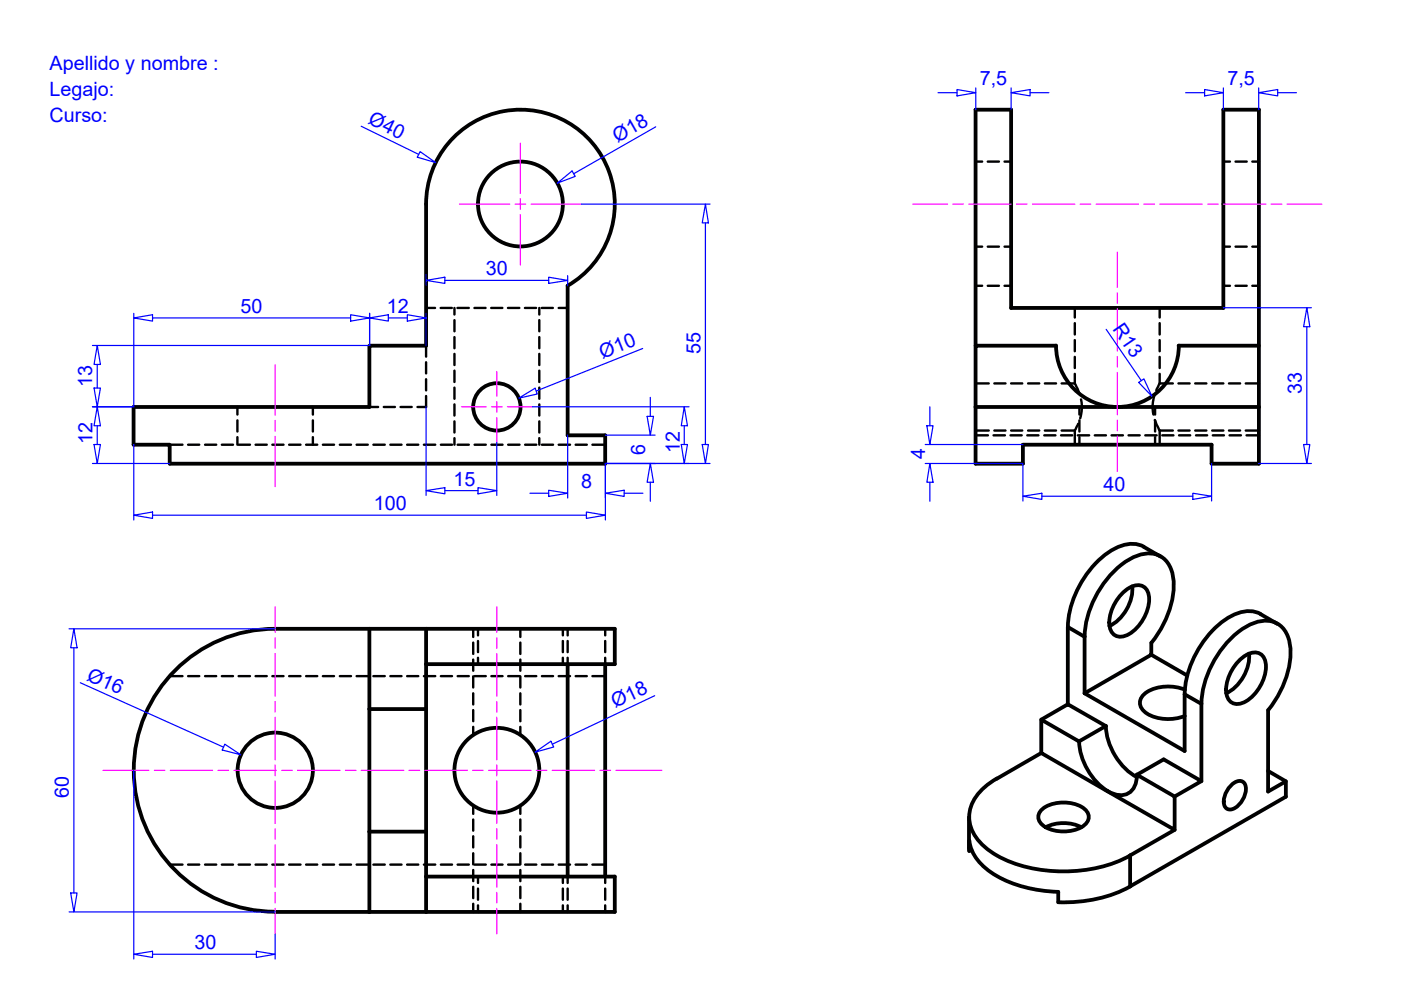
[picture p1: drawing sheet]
<svg xmlns="http://www.w3.org/2000/svg" width="297mm" height="210mm" viewBox="0 0 297 210" stroke-linecap="round" stroke-linejoin="round" font-family="sans-serif">
<defs><g id="words">
<g font-size="4.2" fill="#00f">
<text x="10.5" y="14.9">Apellido y nombre :</text>
<text x="10.5" y="20.4">Legajo:</text>
<text x="207.7" y="18">7,5</text>
<text x="260.2" y="18">7,5</text>
<text x="10.5" y="25.9">Curso:</text>
<text x="77.9" y="26.1" transform="rotate(26 77.9 26.1)">Ø40</text>
<text x="130.9" y="30.2" transform="rotate(-30 130.9 30.2)">Ø18</text>
<text x="103" y="58.4">30</text>
<text x="51" y="66.4">50</text>
<text x="82" y="66.4">12</text>
<text x="235.8" y="69.8" transform="rotate(56 235.8 69.8)">R13</text>
<text x="127.8" y="76.1" transform="rotate(-22 127.8 76.1)">Ø10</text>
<text x="148.5" y="75" transform="rotate(-90 148.5 75)">55</text>
<text x="19.6" y="82.1" transform="rotate(-90 19.6 82.1)">13</text>
<text x="276" y="83.6" transform="rotate(-90 276 83.6)">33</text>
<text x="19.6" y="94" transform="rotate(-90 19.6 94)">12</text>
<text x="136.8" y="96.4" transform="rotate(-90 136.8 96.4)">6</text>
<text x="144.1" y="96" transform="rotate(-90 144.1 96)">12</text>
<text x="196.2" y="97.3" transform="rotate(-90 196.2 97.3)">4</text>
<text x="96.2" y="103">15</text>
<text x="123.2" y="103.6">8</text>
<text x="233.9" y="104.2">40</text>
<text x="79.3" y="108.2">100</text>
<text x="18.2" y="144.1" transform="rotate(24 18.2 144.1)">Ø16</text>
<text x="130.4" y="150.2" transform="rotate(-25 130.4 150.2)">Ø18</text>
<text x="14.6" y="169.2" transform="rotate(-90 14.6 169.2)">60</text>
<text x="41.2" y="201.3">30</text>
</g>
</g></defs>
<!-- layer: MD_Visible -->
<g fill="none" stroke="#000" stroke-width=".8">
<path d="M90.3 43.3v30h-12v13h-50v8h7.7v4h92.3v-6h-7.9v-31.7M90.3 43.3a20 20 0 0 1 30-17.4 20 20 0 0 1 0 34.7M206.8 73.3v-50h7.6v42h45v-42h7.5v50M223.9 73.3h-17.1v13M223.9 73.3a13 13 0 0 0 13 13 13 13 0 0 0 13-13M249.9 73.3h17v13M206.8 86.3v12h10.1v-4h40v4h10v-12M206.8 86.3h60.1M242.5 115.9a7.1 7.1 0 0 0-7.3 1.1 21 21 0 0 0-8.8 15.9M242.5 116l3.5 2M78.3 133.3v17M90.3 133.3h-31.9a30 30 0 0 0-30 30 30 30 0 0 0 30 30"/>
<path d="M90.3 133.3h40v7.5h-40M90.3 133.3v60.1M226.4 132.9v16.4M230 135v12M230 135a20.7 20.7 0 0 1 10-16.7 6.2 6.2 0 0 1 6.6 0 8.4 8.4 0 0 1 2.1 8 21.8 21.8 0 0 1-4.6 10M238.1 125.7a4.1 4.1 0 0 1 4-1.5 3.2 3.2 0 0 1 1.5 3.7 9.1 9.1 0 0 1-5 6.9 2.35 2.35 0 0 1-3.3-2 8.9 8.9 0 0 1 2.8-7.1zM240 124.3a9 9 0 0 1-4.8 8.4M244.1 136.3v2.5l-14.1 8.2M244.1 138.8l7.6 4.4M262.9 139.9a4.1 4.1 0 0 1 4-1.4 3.2 3.2 0 0 1 1.5 3.7 9.1 9.1 0 0 1-5 6.9 2.35 2.35 0 0 1-3.4-2 8.9 8.9 0 0 1 2.9-7.2zM264.8 138.6a9 9 0 0 1-4.8 8.4M267.3 130.2a7.1 7.1 0 0 0-7.3 1.1 21 21 0 0 0-8.8 15.9v12l-21.2-12.2"/>
<path d="M267.3 130.2l3.5 2.1M78.3 150.3v26M78.3 150.3h12M120.4 140.8v45.1M128.3 140.8v45.1M220.8 152.6l5.6-3.3 8 4.6-5.6 3.3-8-4.6v7.1l28.2 16.3v-7.1l-8-4.6 5.7-3.3 8 4.6-5.7 3.3M220.8 159.7l-9.5 5.4M228.8 157.2a13.1 13.1 0 0 0 7.1 11.1 3.4 3.4 0 0 0 5.1-3l.1-1.1M234.5 153.9a13.3 13.3 0 0 0 6.5 10.9M251.2 146.2a9 9 0 0 0-8.6 1 2.41 2.41 0 0 0 .6 4.1 9.3 9.3 0 0 0 8 .5M268.9 150.6v17.2l3.7-2.1M268.9 150.5a19.8 19.8 0 0 0 4.7-13.5 5.3 5.3 0 0 0-5.7-5.4 13.1 13.1 0 0 0-8.3 5.2 20.7 20.7 0 0 0-4.9 12.4v16.4"/>
<path d="M78.3 176.3v17.1M78.3 176.3h12M205.4 173.2v6.6M205.5 178.2v2.2l.5-.3M205.5 179.8v.6M205.5 178.2a10.4 10.4 0 0 0 5.8 7.5 28.3 28.3 0 0 0 13.1 3.4v2.2a29.4 29.4 0 0 0 15.2-3.4M211.3 165.1a10.9 10.9 0 0 0-5.7 7 8 8 0 0 0 3.2 7.5 26.3 26.3 0 0 0 17.6 5.1 28.5 28.5 0 0 0 13.2-3.3M221 171.5a7.9 7.9 0 0 1 9 0 2.06 2.06 0 0 1 0 3.4 7.9 7.9 0 0 1-9 0 2.06 2.06 0 0 1 0-3.4zM221.7 175.4a8.4 8.4 0 0 1 7.6 0M249 176l-9.4 5.4M260.8 166.8a2.17 2.17 0 0 1 2.8-.9 2.98 2.98 0 0 1 0 3.4 3.9 3.9 0 0 1-2.8 2.3 1.65 1.65 0 0 1-1.3-2.3 5.5 5.5 0 0 1 1.3-2.5zM268.9 163.5l3.7 2.2v3.2l-33 19"/>
<path d="M58.3 193.4h32M90.3 185.9h40v7.5h-40"/>
<circle cx="110.3" cy="43.3" r="9"/>
<circle cx="105.3" cy="86.3" r="5"/>
<circle cx="58.4" cy="163.3" r="8"/>
<circle cx="105.3" cy="163.3" r="9"/>
</g>
<!-- layer: MD_Oculto -->
<g fill="none" stroke="#000" stroke-width=".51">
<path d="M206.8 34.3h1.4M209.4 34.3h2.4M213 34.3h1.4M259.4 34.3h1.4M262 34.3h2.3M265.5 34.3h1.4M206.8 52.3h1.4M209.4 52.3h2.4M213 52.3h1.4M259.4 52.3h1.4M262 52.3h2.3M265.5 52.3h1.4"/>
<path d="M90.3 76.8v2.4M90.3 73.3v2.3M90.3 65.3h1.9M93.4 65.3h2.4M96.4 65.3v1.4M96.4 67.9v2.3M96.4 71.5v2.3M96.4 75v2.4M96.4 78.6v2.4M97 65.3h2.4M100.6 65.3h2.4M104.1 65.3h2.4"/>
<path d="M107.7 65.3h2.4M111.3 65.3h2.4M114.3 65.3v1.4M114.3 67.9v2.3M114.3 71.5v2.3M114.3 75v2.4M114.3 78.6v2.4M114.9 65.3h2.3M118.4 65.3h2M206.8 60.6h1.4M209.4 60.6h2.4M213 60.6h1.4"/>
<path d="M227.9 79.3v2h-2.8M227.9 65.3v2M227.9 68.5v2.4M227.9 72.1v2.4M227.9 75.7v2.3M245.9 65.3v2M245.9 68.5v2.4M245.9 72.1v2.4M245.9 75.7v2.3M245.9 79.3v2M259.4 60.6h1.4M262 60.6h2.3"/>
<path d="M265.5 60.6h1.4M36 94.3h2.7M39.9 94.3h2.3M43.5 94.3h2.3M47 94.3h2.4M50.3 86.3v1.6M50.3 89.1v2.4M50.3 92.7v1.6M50.6 94.3h2.4M54.2 94.3h2.4M57.7 94.3h2.4M61.3 94.3h2.4"/>
<path d="M64.9 94.3h2.4M66.3 86.3v1.6M66.3 89.1v2.4M66.3 92.7v1.6M68.5 94.3h2.3M72.1 94.3h2.3M75.6 94.3h2.4M78.3 86.3h1.9M79.2 94.3h2.4M81.4 86.3h2.3M82.8 94.3h2.3M84.9 86.3h2.4"/>
<path d="M86.3 94.3h2.4M89.9 94.3h2.4M90.3 84v2.3h-1.8M90.3 80.4v2.4M93.5 94.3h2.3M96.4 82.2v2.4M96.4 85.7v2.4M96.4 89.3v2.4M96.4 92.9v1.4M97 94.3h2.4M100.6 94.3h2.4M104.2 94.3h2.4"/>
<path d="M107.7 94.3h2.5M111.3 94.3h2.4M114.3 82.2v2.4M114.3 85.7v2.4M114.3 89.3v2.4M114.3 92.9v1.4M114.9 94.3h2.4M118.4 94.3h2.5M122 94.3h2.4M125.6 94.3h2.7M206.8 91.3h2.8M206.8 81.3h2.8"/>
<path d="M206.8 92.3h2.7M210.7 92.3h2.4M210.8 91.3h2.4M210.8 81.3h2.4M214.2 92.3h2.4M214.4 91.3h2.3M214.4 81.3h2.3M217.8 92.3h2.4M218 91.3h2.3M218 81.3h2.3M221.4 92.3h2.4M221.5 91.3h2.4"/>
<path d="M221.5 81.3h2.4M225 92.3h2.3M225.1 91.3h2.8M227.9 91.3v3M227.9 81.4l1 2.1M228.5 92.3h2.4M228.6 89.8l-.7 1.5M228.9 86.3v1.6M228.9 89.1v2.4M228.9 92.7v1.6M229.2 84.7l.2 1.6M229.4 86.4l-.4 2.3"/>
<path d="M232.1 92.3h2.4M235.7 92.3h2.4M239.3 92.3h2.3M242.8 92.3h2.4M244.3 86.3l.3 1.6M244.7 83.9l-.4 2.3M244.9 89l.9 2.2M244.9 86.3v1.6M244.9 89.1v2.4M244.9 92.7v1.6M245.9 81.3l-.7 1.5M245.9 81.3h2.8"/>
<path d="M246.4 92.3h2.4M248.7 91.3h-2.8v3M249.9 91.3h2.3M249.9 81.3h2.3M250 92.3h2.3M253.4 91.3h2.4M253.4 81.3h2.4M253.6 92.3h2.3M257 91.3h2.4M257 81.3h2.4M257.1 92.3h2.4M260.6 91.3h2.3"/>
<path d="M260.6 81.3h2.3M260.7 92.3h2.4M264.1 91.3h2.8M264.1 81.3h2.8M264.3 92.3h2.6M100.3 133.3v1.8M100.3 136.2v2.5M100.3 139.8v2.4M101.3 133.3v1.4M101.3 135.9v2.4M101.3 139.5v1.3M110.3 133.3v1.8"/>
<path d="M110.3 136.2v2.5M110.3 139.8v2.4M119.3 133.3v1.4M119.3 135.9v2.4M119.3 139.5v1.3M120.4 133.3v1.4M120.4 135.9v2.4M120.4 139.5v1.3M128.3 133.3v1.4M128.3 135.9v2.4M128.3 139.5v1.3M36 143.4h2.7"/>
<path d="M39.9 143.4h2.3M43.5 143.4h2.3M47 143.4h2.4M50.6 143.4h2.4M54.2 143.4h2.4M57.7 143.4h2.4M61.3 143.4h2.4M64.9 143.4h2.4M68.5 143.4h2.3M72.1 143.4h2.3M75.6 143.4h2.4M79.2 143.4h2.4"/>
<path d="M82.8 143.4h2.3M86.3 143.4h2.4M89.9 143.4h2.4M93.5 143.4h2.3M97 143.4h2.4M100.3 143.4v2.4M100.3 147v2.4M100.3 150.6v2.3M100.3 154.1v1.7M100.6 143.4h2.4M104.2 143.4h2.4M107.7 143.4h2.5"/>
<path d="M110.3 143.4v2.4M110.3 147v2.4M110.3 150.6v2.3M110.3 154.1v1.7M111.3 143.4h2.4M114.9 143.4h2.4M118.4 143.4h2.5M122 143.4h2.4M125.6 143.4h2.7M100.3 170.8v1.8M100.3 173.8v2.3M100.3 177.3v2.4"/>
<path d="M110.3 170.8v1.8M110.3 173.8v2.3M110.3 177.3v2.4M36 183.3h2.7M39.9 183.3h2.3M43.5 183.3h2.3M47 183.3h2.4M50.6 183.3h2.4M54.2 183.3h2.4M57.7 183.3h2.4M61.3 183.3h2.4M64.9 183.3h2.4"/>
<path d="M68.5 183.3h2.3M72.1 183.3h2.3M75.6 183.3h2.4M79.2 183.3h2.4M82.8 183.3h2.3M86.3 183.3h2.4M89.9 183.3h2.4M93.5 183.3h2.3M97 183.3h2.4M100.3 180.9v2.4M100.3 184.5v2.3M100.3 188v2.4"/>
<path d="M100.3 191.6v1.8M100.6 183.3h2.4M101.3 185.9v1.3M101.3 188.4v2.4M101.3 192v1.4M104.2 183.3h2.4M107.7 183.3h2.5M110.3 180.9v2.4M110.3 184.5v2.3M110.3 188v2.4M110.3 191.6v1.8M111.3 183.3h2.4"/>
<path d="M114.9 183.3h2.4M118.4 183.3h2.5M119.3 185.9v1.3M119.3 188.4v2.4M119.3 192v1.4M120.4 185.9v1.3M120.4 188.4v2.4M120.4 192v1.4M122 183.3h2.4M125.6 183.3h2.7M128.3 185.9v1.3M128.3 188.4v2.4"/>
<path d="M128.3 192v1.4"/>
</g>
<!-- layer: MD_Visible fina -->
<path d="M226.4 132.9l3.6 2.1M251.2 147.2l3.5 2M239.6 181.4v6.5" fill="none" stroke="#000" stroke-width=".8"/>
<!-- layer: Ejes -->
<g fill="none" stroke="#f0f" stroke-width=".25">
<path d="M110.3 30.4v10.6M97.4 43.3h10.7M109.2 43.3h2.3M110.3 42.1v2.3M110.3 45.5v10.7M112.6 43.3h10.7M193.5 43.3h7.4M202 43.3h2.3M205.4 43.3h9M215.5 43.3h2.3M218.9 43.3h9M229 43.3h2.3"/>
<path d="M232.4 43.3h9M236.9 53.4v7.5M242.5 43.3h2.3M245.9 43.3h9M256 43.3h2.3M259.4 43.3h9M269.5 43.3h2.3M272.9 43.3h7.3M58.3 77.4v10.6M105.3 78.8v5.2M236.9 62.1v2.2M236.9 65.5v8.9"/>
<path d="M236.9 75.6v2.2M236.9 79v8.9M58.3 89.1v2.3M58.3 92.5v10.7M97.8 86.2h5.3M104.2 86.2h2.3M105.3 85.1v2.3M105.3 88.5v5.3M107.6 86.2h5.3M236.9 89.1v2.2M236.9 92.4v7.6M58.3 128.7v5.4"/>
<path d="M58.3 135.2v2.3M58.3 138.6v9M105.3 128.7v5.4M105.3 135.2v2.3M105.3 138.6v9M58.3 148.7v2.3M58.3 152.1v9M105.3 148.7v2.3M105.3 152.1v9M21.8 163.3h9.8M32.7 163.3h2.3M36.1 163.3h9"/>
<path d="M46.2 163.3h2.3M49.6 163.3h9M58.3 162.2v2.3M58.3 165.6v9M58.3 175.7v2.2M58.3 179.1v9M59.7 163.3h2.3M63.1 163.3h9M73.2 163.3h2.3M76.6 163.3h9M86.7 163.3h2.3M90.1 163.3h9"/>
<path d="M100.2 163.3h2.2M103.6 163.3h9M105.3 162.2v2.3M105.3 165.6v9M105.3 175.7v2.2M105.3 179.1v9M113.7 163.3h2.3M117.1 163.3h9M127.2 163.3h2.3M130.6 163.3h9.7M58.3 189.2v2.2M58.3 192.6v5.4"/>
<path d="M105.3 189.2v2.2M105.3 192.6v5.4"/>
</g>
<!-- layer: Cotas -->
<g fill="none" stroke="#00f" stroke-width=".25">
<path d="M198.9 19.7h4M202.9 19l4 .7-4 .6zM206.9 18.6v4.7M214.4 19.7l4-.7v1.3zM214.4 18.6v4.7M218.4 19.7h4M251.4 19.7h4M255.4 19l4 .7-4 .6zM259.4 18.6v4.7M266.9 19.7l4-.7v1.3zM266.9 18.6v4.7M270.9 19.7h4"/>
<path d="M76.6 26.8l12.2 5.9M89.1 32.1l3.3 2.4-3.9-1.2zM118.2 38.8l3.1-2.5 .7 1.1zM139 26.9l-17.4 9.9M90.3 59.5l4-.7v1.3zM90.3 58.3v2.1M94.3 59.5h22M116.3 58.8l4.1 .7-4.1 .6zM120.4 58.4v2.2M123.3 43.3h27.2M149.6 43.3l.6 4h-1.3zM149.6 47.3v46.9"/>
<path d="M20.6 73.3l.7 4h-1.4zM20.6 77.3v5M28.4 67.4l3.9-.7v1.4zM28.4 66.4v19.8h-8.8M32.3 67.4h42M74.3 66.7l4.1 .7-4.1 .7zM78.4 67.4l3.9-.7v1.4zM78.4 66.4v6.9h-58.8M82.3 67.4h4.1M86.4 66.7l3.9 .7-3.9 .7zM90.3 66.4v6.9M136.3 73.9l-22.6 9"/>
<path d="M234.5 69.8l7.5 10.9M259.4 65.2h18.6M277.1 65.2l.6 4.1h-1.3zM277.1 69.3v24.9M19.6 98.3h16.4M19.9 94.2h1.4l-.7 4.1zM19.9 82.3h1.4l-.7 3.9zM20.6 86.2l.7 4.1h-1.4zM20.6 90.3v3.9M28.4 94.2v16.1M90.3 86.2v18.8M105.3 93.8v11.2"/>
<path d="M110 84.4l3.5-2.1 .4 1.2zM112.9 86.2h33.2M120.4 92.3v13.3M128.4 92.3h10.5M137.2 88.3h1.4l-.7 4zM137.9 98.3l.7 3.9h-1.4zM137.9 84.3v4M144.4 94.2h1.4l-.7 4.1zM145.1 86.2l.7 4.1h-1.4zM145.1 90.3v3.9M148.9 94.2h1.3l-.6 4.1zM150.5 98.3h-22.1v12"/>
<path d="M196.2 98.3h20.7v7.9M196.2 94.2h20.7M196.5 90.3h1.3l-.7 3.9zM197.1 98.3l.7 3.9h-1.3zM197.1 86.2v4.1M241.4 81.1l1.1-.8 1.7 3.7zM256.9 98.3v7.9M266.9 98.3h11.1M276.4 94.2h1.3l-.6 4.1zM28.4 109.2l3.9-.6v1.3zM32.3 109.2h92M90.3 104l4-.6v1.3z"/>
<path d="M94.3 104h7M101.3 103.4l4 .6-4 .7zM112.4 104.6h3.9M116.3 103.9l4.1 .7-4.1 .7zM124.3 108.6l4.1 .6-4.1 .7zM128.4 104.6l3.9-.7v1.4zM132.3 104.6h4M137.9 102.2v4.1M197.1 102.2v4.1M216.9 105.2l4-.6v1.3zM220.9 105.2h32M252.9 104.6l4 .6-4 .7z"/>
<path d="M14.6 133.3h43.7M15.7 133.3l.6 4h-1.3zM15.7 137.3v52M17 144.8l30.4 13.6M47.7 157.8l3.4 2.2-4-1zM113.5 159.5l3.3-2.3 .6 1.2zM138.8 147.5l-21.7 10.3M28.4 163.3v40M14.6 193.4h43.7M15 189.3h1.3l-.6 4.1zM58.3 198v5.3M28.4 202.3l3.9-.6v1.3z"/>
<path d="M32.3 202.3h22.1M54.4 201.7l3.9 .6-3.9 .7z"/>
</g>
<use href="#words"/>
</svg>
